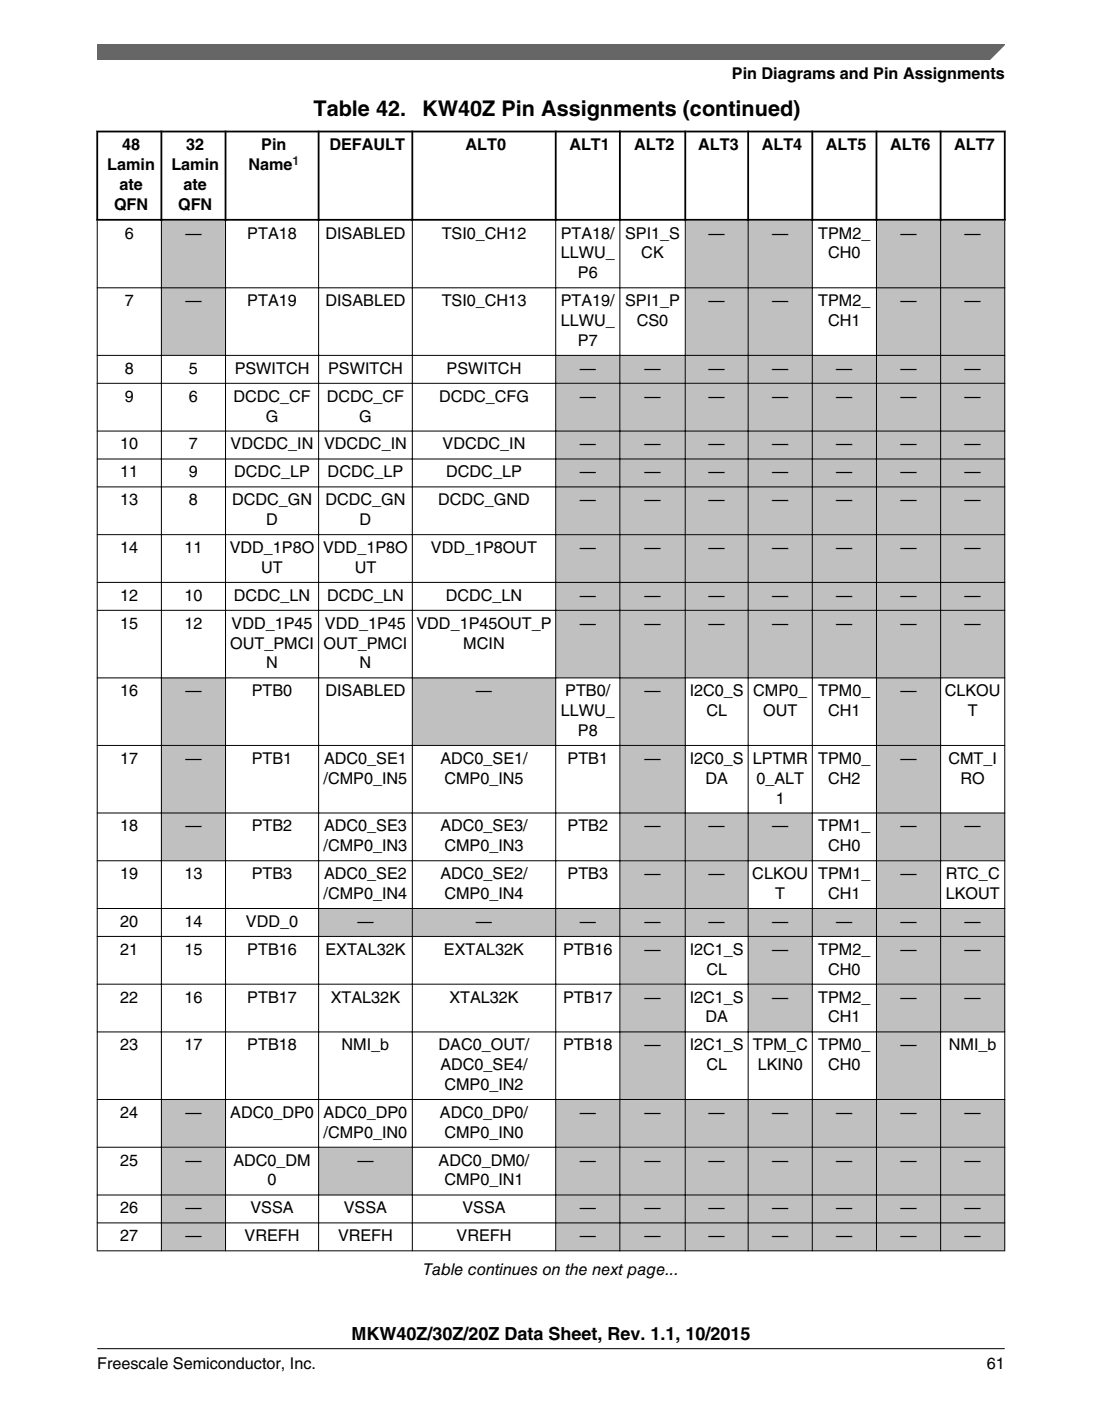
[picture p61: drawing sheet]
<svg xmlns="http://www.w3.org/2000/svg" width="216mm" height="274mm" viewBox="0 0 216 274" stroke-linecap="round" stroke-linejoin="round" font-family="sans-serif">
<defs><g id="words">
<g font-size="4.2">
<text x="61.4" y="22.7">Table 42.</text>
<text x="82.7" y="22.7">KW40Z Pin Assignments (continued)</text>
</g>
<text font-size="3.5" x="68.8" y="262.3">MKW40Z/30Z/20Z Data Sheet, Rev. 1.1, 10/2015</text>
<g font-size="3.2">
<text x="143.4" y="15.5">Pin Diagrams and Pin Assignments</text>
<text x="23.9" y="29.4">48</text>
<text x="36.5" y="29.4">32</text>
<text x="51.2" y="29.4">Pin</text>
<text x="64.5" y="29.4">DEFAULT</text>
<text x="91.2" y="29.4">ALT0</text>
<text x="111.5" y="29.4">ALT1</text>
<text x="124.2" y="29.4">ALT2</text>
<text x="136.8" y="29.4">ALT3</text>
<text x="149.2" y="29.4">ALT4</text>
<text x="161.8" y="29.4">ALT5</text>
<text x="174.4" y="29.4">ALT6</text>
<text x="187" y="29.4">ALT7</text>
<text x="21" y="33.3">Lamin</text>
<text x="33.6" y="33.3">Lamin</text>
<text x="48.7" y="33.3">Name</text>
<text x="22.3" y="41.1">QFN</text>
<text x="23.4" y="37.2">ate</text>
<text x="34.9" y="41.1">QFN</text>
<text x="36" y="37.2">ate</text>
<text x="24.5" y="46.7">6</text>
<text x="36.3" y="46.7">—</text>
<text x="48.4" y="46.7">PTA18</text>
<text x="63.7" y="46.7">DISABLED</text>
<text x="86.5" y="46.7">TSI0_CH12</text>
<text x="109.9" y="46.7">PTA18/</text>
<text x="122.5" y="46.7">SPI1_S</text>
<text x="138.8" y="46.7">—</text>
<text x="151.3" y="46.7">—</text>
<text x="160.3" y="46.7">TPM2_</text>
<text x="176.4" y="46.7">—</text>
<text x="189" y="46.7">—</text>
<text x="109.9" y="50.6">LLWU_</text>
<text x="125.6" y="50.6">CK</text>
<text x="162.3" y="50.6">CH0</text>
<text x="24.5" y="60">7</text>
<text x="36.3" y="60">—</text>
<text x="48.4" y="60">PTA19</text>
<text x="63.7" y="60">DISABLED</text>
<text x="86.5" y="60">TSI0_CH13</text>
<text x="109.9" y="60">PTA19/</text>
<text x="113.2" y="54.5">P6</text>
<text x="122.5" y="60">SPI1_P</text>
<text x="138.8" y="60">—</text>
<text x="151.3" y="60">—</text>
<text x="160.3" y="60">TPM2_</text>
<text x="176.4" y="60">—</text>
<text x="189" y="60">—</text>
<text x="109.9" y="63.8">LLWU_</text>
<text x="124.8" y="63.8">CS0</text>
<text x="162.3" y="63.8">CH1</text>
<text x="113.2" y="67.7">P7</text>
<text x="24.5" y="73.2">8</text>
<text x="37" y="73.2">5</text>
<text x="46" y="73.2">PSWITCH</text>
<text x="64.3" y="73.2">PSWITCH</text>
<text x="87.5" y="73.2">PSWITCH</text>
<text x="113.6" y="73.2">—</text>
<text x="126.3" y="73.2">—</text>
<text x="138.8" y="73.2">—</text>
<text x="151.3" y="73.2">—</text>
<text x="163.8" y="73.2">—</text>
<text x="176.4" y="73.2">—</text>
<text x="189" y="73.2">—</text>
<text x="24.5" y="78.7">9</text>
<text x="37" y="78.7">6</text>
<text x="45.7" y="78.7">DCDC_CF</text>
<text x="52.1" y="82.5">G</text>
<text x="64" y="78.7">DCDC_CF</text>
<text x="70.4" y="82.5">G</text>
<text x="86" y="78.7">DCDC_CFG</text>
<text x="113.6" y="78.7">—</text>
<text x="126.3" y="78.7">—</text>
<text x="138.8" y="78.7">—</text>
<text x="151.3" y="78.7">—</text>
<text x="163.8" y="78.7">—</text>
<text x="176.4" y="78.7">—</text>
<text x="189" y="78.7">—</text>
<text x="23.6" y="88">10</text>
<text x="37" y="88">7</text>
<text x="45.2" y="88">VDCDC_IN</text>
<text x="63.5" y="88">VDCDC_IN</text>
<text x="86.7" y="88">VDCDC_IN</text>
<text x="113.6" y="88">—</text>
<text x="126.3" y="88">—</text>
<text x="138.8" y="88">—</text>
<text x="151.3" y="88">—</text>
<text x="163.8" y="88">—</text>
<text x="176.4" y="88">—</text>
<text x="189" y="88">—</text>
<text x="23.6" y="93.5">11</text>
<text x="37" y="93.5">9</text>
<text x="45.9" y="93.5">DCDC_LP</text>
<text x="64.2" y="93.5">DCDC_LP</text>
<text x="87.4" y="93.5">DCDC_LP</text>
<text x="113.6" y="93.5">—</text>
<text x="126.3" y="93.5">—</text>
<text x="138.8" y="93.5">—</text>
<text x="151.3" y="93.5">—</text>
<text x="163.8" y="93.5">—</text>
<text x="176.4" y="93.5">—</text>
<text x="189" y="93.5">—</text>
<text x="23.6" y="98.9">13</text>
<text x="37" y="98.9">8</text>
<text x="45.5" y="98.9">DCDC_GN</text>
<text x="63.8" y="98.9">DCDC_GN</text>
<text x="85.8" y="98.9">DCDC_GND</text>
<text x="113.6" y="98.9">—</text>
<text x="126.3" y="98.9">—</text>
<text x="138.8" y="98.9">—</text>
<text x="151.3" y="98.9">—</text>
<text x="163.8" y="98.9">—</text>
<text x="176.4" y="98.9">—</text>
<text x="189" y="98.9">—</text>
<text x="52.2" y="102.8">D</text>
<text x="70.5" y="102.8">D</text>
<text x="23.6" y="108.3">14</text>
<text x="36.1" y="108.3">11</text>
<text x="45" y="108.3">VDD_1P8O</text>
<text x="51.2" y="112.2">UT</text>
<text x="63.3" y="108.3">VDD_1P8O</text>
<text x="69.5" y="112.2">UT</text>
<text x="84.4" y="108.3">VDD_1P8OUT</text>
<text x="113.6" y="108.3">—</text>
<text x="126.3" y="108.3">—</text>
<text x="138.8" y="108.3">—</text>
<text x="151.3" y="108.3">—</text>
<text x="163.8" y="108.3">—</text>
<text x="176.4" y="108.3">—</text>
<text x="189" y="108.3">—</text>
<text x="23.6" y="117.6">12</text>
<text x="36.1" y="117.6">10</text>
<text x="45.8" y="117.6">DCDC_LN</text>
<text x="64.1" y="117.6">DCDC_LN</text>
<text x="87.3" y="117.6">DCDC_LN</text>
<text x="113.6" y="117.6">—</text>
<text x="126.3" y="117.6">—</text>
<text x="138.8" y="117.6">—</text>
<text x="151.3" y="117.6">—</text>
<text x="163.8" y="117.6">—</text>
<text x="176.4" y="117.6">—</text>
<text x="189" y="117.6">—</text>
<text x="23.6" y="123.1">15</text>
<text x="36.1" y="123.1">12</text>
<text x="45.4" y="123.1">VDD_1P45</text>
<text x="63.7" y="123.1">VDD_1P45</text>
<text x="81.6" y="123.1">VDD_1P45OUT_P</text>
<text x="113.6" y="123.1">—</text>
<text x="126.3" y="123.1">—</text>
<text x="138.8" y="123.1">—</text>
<text x="151.3" y="123.1">—</text>
<text x="163.8" y="123.1">—</text>
<text x="176.4" y="123.1">—</text>
<text x="189" y="123.1">—</text>
<text x="45.1" y="127">OUT_PMCI</text>
<text x="52.2" y="130.9">N</text>
<text x="63.4" y="127">OUT_PMCI</text>
<text x="70.5" y="130.9">N</text>
<text x="90.8" y="127">MCIN</text>
<text x="23.6" y="136.3">16</text>
<text x="36.3" y="136.3">—</text>
<text x="49.3" y="136.3">PTB0</text>
<text x="63.7" y="136.3">DISABLED</text>
<text x="93.2" y="136.3">—</text>
<text x="110.7" y="136.3">PTB0/</text>
<text x="126.3" y="136.3">—</text>
<text x="135.1" y="136.3">I2C0_S</text>
<text x="147.6" y="136.3">CMP0_</text>
<text x="160.3" y="136.3">TPM0_</text>
<text x="176.4" y="136.3">—</text>
<text x="185.1" y="136.3">CLKOU</text>
<text x="109.9" y="140.2">LLWU_</text>
<text x="138.4" y="140.2">CL</text>
<text x="149.5" y="140.2">OUT</text>
<text x="162.3" y="140.2">CH1</text>
<text x="189.6" y="140.2">T</text>
<text x="23.6" y="149.6">17</text>
<text x="36.3" y="149.6">—</text>
<text x="49.3" y="149.6">PTB1</text>
<text x="63.5" y="149.6">ADC0_SE1</text>
<text x="86.3" y="149.6">ADC0_SE1/</text>
<text x="111.2" y="149.6">PTB1</text>
<text x="113.2" y="144.1">P8</text>
<text x="126.3" y="149.6">—</text>
<text x="135.1" y="149.6">I2C0_S</text>
<text x="147.5" y="149.6">LPTMR</text>
<text x="160.3" y="149.6">TPM0_</text>
<text x="176.4" y="149.6">—</text>
<text x="185.8" y="149.6">CMT_I</text>
<text x="63.4" y="153.4">/CMP0_IN5</text>
<text x="87.1" y="153.4">CMP0_IN5</text>
<text x="138.2" y="153.4">DA</text>
<text x="148.2" y="153.4">0_ALT</text>
<text x="162.3" y="153.4">CH2</text>
<text x="188.2" y="153.4">RO</text>
<text x="152" y="157.3">1</text>
<text x="23.6" y="162.8">18</text>
<text x="36.3" y="162.8">—</text>
<text x="49.3" y="162.8">PTB2</text>
<text x="63.4" y="166.7">/CMP0_IN3</text>
<text x="63.5" y="162.8">ADC0_SE3</text>
<text x="86.3" y="162.8">ADC0_SE3/</text>
<text x="87.1" y="166.7">CMP0_IN3</text>
<text x="111.2" y="162.8">PTB2</text>
<text x="126.3" y="162.8">—</text>
<text x="138.8" y="162.8">—</text>
<text x="151.3" y="162.8">—</text>
<text x="160.3" y="162.8">TPM1_</text>
<text x="162.3" y="166.7">CH0</text>
<text x="176.4" y="162.8">—</text>
<text x="189" y="162.8">—</text>
<text x="23.6" y="172.1">19</text>
<text x="36.1" y="172.1">13</text>
<text x="49.3" y="172.1">PTB3</text>
<text x="63.5" y="172.1">ADC0_SE2</text>
<text x="86.3" y="172.1">ADC0_SE2/</text>
<text x="111.2" y="172.1">PTB3</text>
<text x="126.3" y="172.1">—</text>
<text x="138.8" y="172.1">—</text>
<text x="147.4" y="172.1">CLKOU</text>
<text x="160.3" y="172.1">TPM1_</text>
<text x="176.4" y="172.1">—</text>
<text x="185.3" y="172.1">RTC_C</text>
<text x="63.4" y="176">/CMP0_IN4</text>
<text x="87.1" y="176">CMP0_IN4</text>
<text x="151.9" y="176">T</text>
<text x="162.3" y="176">CH1</text>
<text x="185.3" y="176">LKOUT</text>
<text x="23.6" y="181.5">20</text>
<text x="36.1" y="181.5">14</text>
<text x="48.2" y="181.5">VDD_0</text>
<text x="70" y="181.5">—</text>
<text x="93.2" y="181.5">—</text>
<text x="113.6" y="181.5">—</text>
<text x="126.3" y="181.5">—</text>
<text x="138.8" y="181.5">—</text>
<text x="151.3" y="181.5">—</text>
<text x="163.8" y="181.5">—</text>
<text x="176.4" y="181.5">—</text>
<text x="189" y="181.5">—</text>
<text x="23.6" y="187">21</text>
<text x="36.1" y="187">15</text>
<text x="48.4" y="187">PTB16</text>
<text x="63.7" y="187">EXTAL32K</text>
<text x="87" y="187">EXTAL32K</text>
<text x="110.3" y="187">PTB16</text>
<text x="126.3" y="187">—</text>
<text x="135.1" y="187">I2C1_S</text>
<text x="138.4" y="190.8">CL</text>
<text x="151.3" y="187">—</text>
<text x="160.3" y="187">TPM2_</text>
<text x="162.3" y="190.8">CH0</text>
<text x="176.4" y="187">—</text>
<text x="189" y="187">—</text>
<text x="23.6" y="196.3">22</text>
<text x="36.1" y="196.3">16</text>
<text x="48.4" y="196.3">PTB17</text>
<text x="64.8" y="196.3">XTAL32K</text>
<text x="88" y="196.3">XTAL32K</text>
<text x="110.3" y="196.3">PTB17</text>
<text x="126.3" y="196.3">—</text>
<text x="135.1" y="196.3">I2C1_S</text>
<text x="151.3" y="196.3">—</text>
<text x="160.3" y="196.3">TPM2_</text>
<text x="176.4" y="196.3">—</text>
<text x="189" y="196.3">—</text>
<text x="138.2" y="200.2">DA</text>
<text x="162.3" y="200.2">CH1</text>
<text x="23.6" y="205.7">23</text>
<text x="36.1" y="205.7">17</text>
<text x="48.4" y="205.7">PTB18</text>
<text x="66.9" y="205.7">NMI_b</text>
<text x="85.9" y="205.7">DAC0_OUT/</text>
<text x="86.3" y="209.5">ADC0_SE4/</text>
<text x="110.3" y="205.7">PTB18</text>
<text x="126.3" y="205.7">—</text>
<text x="135.1" y="205.7">I2C1_S</text>
<text x="138.4" y="209.5">CL</text>
<text x="147.5" y="205.7">TPM_C</text>
<text x="148.5" y="209.5">LKIN0</text>
<text x="160.3" y="205.7">TPM0_</text>
<text x="162.3" y="209.5">CH0</text>
<text x="176.4" y="205.7">—</text>
<text x="185.9" y="205.7">NMI_b</text>
<text x="87.1" y="213.4">CMP0_IN2</text>
<text x="23.6" y="218.9">24</text>
<text x="36.3" y="218.9">—</text>
<text x="45.1" y="218.9">ADC0_DP0</text>
<text x="63.4" y="218.9">ADC0_DP0</text>
<text x="86.2" y="218.9">ADC0_DP0/</text>
<text x="113.6" y="218.9">—</text>
<text x="126.3" y="218.9">—</text>
<text x="138.8" y="218.9">—</text>
<text x="151.3" y="218.9">—</text>
<text x="163.8" y="218.9">—</text>
<text x="176.4" y="218.9">—</text>
<text x="189" y="218.9">—</text>
<text x="63.4" y="222.8">/CMP0_IN0</text>
<text x="87.1" y="222.8">CMP0_IN0</text>
<text x="23.6" y="228.2">25</text>
<text x="36.3" y="228.2">—</text>
<text x="45.7" y="228.2">ADC0_DM</text>
<text x="52.4" y="232.1">0</text>
<text x="70" y="228.2">—</text>
<text x="85.9" y="228.2">ADC0_DM0/</text>
<text x="87.1" y="232.1">CMP0_IN1</text>
<text x="113.6" y="228.2">—</text>
<text x="126.3" y="228.2">—</text>
<text x="138.8" y="228.2">—</text>
<text x="151.3" y="228.2">—</text>
<text x="163.8" y="228.2">—</text>
<text x="176.4" y="228.2">—</text>
<text x="189" y="228.2">—</text>
<text x="23.6" y="237.6">26</text>
<text x="36.3" y="237.6">—</text>
<text x="49.1" y="237.6">VSSA</text>
<text x="67.4" y="237.6">VSSA</text>
<text x="90.6" y="237.6">VSSA</text>
<text x="113.6" y="237.6">—</text>
<text x="126.3" y="237.6">—</text>
<text x="138.8" y="237.6">—</text>
<text x="151.3" y="237.6">—</text>
<text x="163.8" y="237.6">—</text>
<text x="176.4" y="237.6">—</text>
<text x="189" y="237.6">—</text>
<text x="23.6" y="243.1">27</text>
<text x="36.3" y="243.1">—</text>
<text x="47.9" y="243.1">VREFH</text>
<text x="66.2" y="243.1">VREFH</text>
<text x="89.4" y="243.1">VREFH</text>
<text x="113.6" y="243.1">—</text>
<text x="126.3" y="243.1">—</text>
<text x="138.8" y="243.1">—</text>
<text x="151.3" y="243.1">—</text>
<text x="163.8" y="243.1">—</text>
<text x="176.4" y="243.1">—</text>
<text x="189" y="243.1">—</text>
<text x="82.9" y="249.6">Table continues on the next page...</text>
<text x="19" y="268">Freescale Semiconductor, Inc.</text>
<text x="193.3" y="268">61</text>
</g>
<text font-size="2.4" fill="#00f" x="57.3" y="32.3">1</text>
</g></defs>
<path d="M31.7 43.2h12.4v13.1h-12.4z" fill-rule="evenodd" fill="#c0c0c0"/>
<g fill="#fff">
<path d="M44.3 43.2h18v13.1h-18z" fill-rule="evenodd"/>
<path d="M62.5 43.2h18.2v13.1h-18.2z" fill-rule="evenodd"/>
<path d="M80.9 43.2h27.9v13.1h-27.9z" fill-rule="evenodd"/>
<path d="M109 43.2h12.4v13.1h-12.4z" fill-rule="evenodd"/>
<path d="M121.5 43.2h12.7v13.1h-12.7z" fill-rule="evenodd"/>
</g>
<g fill="#c0c0c0">
<path d="M134.3 43.2h12.2v13.1h-12.2z" fill-rule="evenodd"/>
<path d="M146.7 43.2h12.4v13.1h-12.4z" fill-rule="evenodd"/>
</g>
<path d="M159.2 43.2h12.4v13.1h-12.4z" fill-rule="evenodd" fill="#fff"/>
<g fill="#c0c0c0">
<path d="M171.8 43.2h12.4v13.1h-12.4z" fill-rule="evenodd"/>
<path d="M184.4 43.2h12.4v13.1h-12.4z" fill-rule="evenodd"/>
</g>
<path d="M19.1 56.4h12.4v13.1h-12.4z" fill-rule="evenodd" fill="#fff"/>
<path d="M31.7 56.4h12.4v13.1h-12.4z" fill-rule="evenodd" fill="#c0c0c0"/>
<g fill="#fff">
<path d="M44.3 56.4h18v13.1h-18z" fill-rule="evenodd"/>
<path d="M62.5 56.4h18.2v13.1h-18.2z" fill-rule="evenodd"/>
<path d="M80.9 56.4h27.9v13.1h-27.9z" fill-rule="evenodd"/>
<path d="M109 56.4h12.4v13.1h-12.4z" fill-rule="evenodd"/>
<path d="M121.5 56.4h12.7v13.1h-12.7z" fill-rule="evenodd"/>
</g>
<g fill="#c0c0c0">
<path d="M134.3 56.4h12.2v13.1h-12.2z" fill-rule="evenodd"/>
<path d="M146.7 56.4h12.4v13.1h-12.4z" fill-rule="evenodd"/>
</g>
<path d="M159.2 56.4h12.4v13.1h-12.4z" fill-rule="evenodd" fill="#fff"/>
<g fill="#c0c0c0">
<path d="M171.8 56.4h12.4v13.1h-12.4z" fill-rule="evenodd"/>
<path d="M184.4 56.4h12.4v13.1h-12.4z" fill-rule="evenodd"/>
</g>
<g fill="#fff">
<path d="M19.1 69.7h12.4v5.3h-12.4z" fill-rule="evenodd"/>
<path d="M31.7 69.7h12.4v5.3h-12.4z" fill-rule="evenodd"/>
<path d="M44.3 69.7h18v5.3h-18z" fill-rule="evenodd"/>
<path d="M62.5 69.7h18.2v5.3h-18.2z" fill-rule="evenodd"/>
<path d="M80.9 69.7h27.9v5.3h-27.9z" fill-rule="evenodd"/>
</g>
<g fill="#c0c0c0">
<path d="M109 69.7h12.4v5.3h-12.4z" fill-rule="evenodd"/>
<path d="M121.5 69.7h12.7v5.3h-12.7z" fill-rule="evenodd"/>
<path d="M134.3 69.7h12.2v5.3h-12.2z" fill-rule="evenodd"/>
<path d="M146.7 69.7h12.4v5.3h-12.4z" fill-rule="evenodd"/>
<path d="M159.2 69.7h12.4v5.3h-12.4z" fill-rule="evenodd"/>
<path d="M171.8 69.7h12.4v5.3h-12.4z" fill-rule="evenodd"/>
<path d="M184.4 69.7h12.4v5.3h-12.4z" fill-rule="evenodd"/>
</g>
<g fill="#fff">
<path d="M19.1 75.1h12.4v9.2h-12.4z" fill-rule="evenodd"/>
<path d="M31.7 75.1h12.4v9.2h-12.4z" fill-rule="evenodd"/>
<path d="M44.3 75.1h18v9.2h-18z" fill-rule="evenodd"/>
<path d="M62.5 75.1h18.2v9.2h-18.2z" fill-rule="evenodd"/>
<path d="M80.9 75.1h27.9v9.2h-27.9z" fill-rule="evenodd"/>
</g>
<g fill="#c0c0c0">
<path d="M109 75.1h12.4v9.2h-12.4z" fill-rule="evenodd"/>
<path d="M121.5 75.1h12.7v9.2h-12.7z" fill-rule="evenodd"/>
<path d="M134.3 75.1h12.2v9.2h-12.2z" fill-rule="evenodd"/>
<path d="M146.7 75.1h12.4v9.2h-12.4z" fill-rule="evenodd"/>
<path d="M159.2 75.1h12.4v9.2h-12.4z" fill-rule="evenodd"/>
<path d="M171.8 75.1h12.4v9.2h-12.4z" fill-rule="evenodd"/>
<path d="M184.4 75.1h12.4v9.2h-12.4z" fill-rule="evenodd"/>
</g>
<g fill="#fff">
<path d="M19.1 84.5h12.4v5.3h-12.4z" fill-rule="evenodd"/>
<path d="M31.7 84.5h12.4v5.3h-12.4z" fill-rule="evenodd"/>
<path d="M44.3 84.5h18v5.3h-18z" fill-rule="evenodd"/>
<path d="M62.5 84.5h18.2v5.3h-18.2z" fill-rule="evenodd"/>
<path d="M80.9 84.5h27.9v5.3h-27.9z" fill-rule="evenodd"/>
</g>
<g fill="#c0c0c0">
<path d="M109 84.5h12.4v5.3h-12.4z" fill-rule="evenodd"/>
<path d="M121.5 84.5h12.7v5.3h-12.7z" fill-rule="evenodd"/>
<path d="M134.3 84.5h12.2v5.3h-12.2z" fill-rule="evenodd"/>
<path d="M146.7 84.5h12.4v5.3h-12.4z" fill-rule="evenodd"/>
<path d="M159.2 84.5h12.4v5.3h-12.4z" fill-rule="evenodd"/>
<path d="M171.8 84.5h12.4v5.3h-12.4z" fill-rule="evenodd"/>
<path d="M184.4 84.5h12.4v5.3h-12.4z" fill-rule="evenodd"/>
</g>
<g fill="#fff">
<path d="M19.1 90h12.4v5.2h-12.4z" fill-rule="evenodd"/>
<path d="M31.7 90h12.4v5.2h-12.4z" fill-rule="evenodd"/>
<path d="M44.3 90h18v5.2h-18z" fill-rule="evenodd"/>
<path d="M62.5 90h18.2v5.2h-18.2z" fill-rule="evenodd"/>
<path d="M80.9 90h27.9v5.2h-27.9z" fill-rule="evenodd"/>
</g>
<g fill="#c0c0c0">
<path d="M109 90h12.4v5.2h-12.4z" fill-rule="evenodd"/>
<path d="M121.5 90h12.7v5.2h-12.7z" fill-rule="evenodd"/>
<path d="M134.3 90h12.2v5.2h-12.2z" fill-rule="evenodd"/>
<path d="M146.7 90h12.4v5.2h-12.4z" fill-rule="evenodd"/>
<path d="M159.2 90h12.4v5.2h-12.4z" fill-rule="evenodd"/>
<path d="M171.8 90h12.4v5.2h-12.4z" fill-rule="evenodd"/>
<path d="M184.4 90h12.4v5.2h-12.4z" fill-rule="evenodd"/>
</g>
<g fill="#fff">
<path d="M19.1 95.4h12.4v9.2h-12.4z" fill-rule="evenodd"/>
<path d="M31.7 95.4h12.4v9.2h-12.4z" fill-rule="evenodd"/>
<path d="M44.3 95.4h18v9.2h-18z" fill-rule="evenodd"/>
<path d="M62.5 95.4h18.2v9.2h-18.2z" fill-rule="evenodd"/>
<path d="M80.9 95.4h27.9v9.2h-27.9z" fill-rule="evenodd"/>
</g>
<g fill="#c0c0c0">
<path d="M109 95.4h12.4v9.2h-12.4z" fill-rule="evenodd"/>
<path d="M121.5 95.4h12.7v9.2h-12.7z" fill-rule="evenodd"/>
<path d="M134.3 95.4h12.2v9.2h-12.2z" fill-rule="evenodd"/>
<path d="M146.7 95.4h12.4v9.2h-12.4z" fill-rule="evenodd"/>
<path d="M159.2 95.4h12.4v9.2h-12.4z" fill-rule="evenodd"/>
<path d="M171.8 95.4h12.4v9.2h-12.4z" fill-rule="evenodd"/>
<path d="M184.4 95.4h12.4v9.2h-12.4z" fill-rule="evenodd"/>
</g>
<g fill="#fff">
<path d="M19.1 104.8h12.4v9.1h-12.4z" fill-rule="evenodd"/>
<path d="M31.7 104.8h12.4v9.1h-12.4z" fill-rule="evenodd"/>
<path d="M44.3 104.8h18v9.1h-18z" fill-rule="evenodd"/>
<path d="M62.5 104.8h18.2v9.1h-18.2z" fill-rule="evenodd"/>
<path d="M80.9 104.8h27.9v9.1h-27.9z" fill-rule="evenodd"/>
</g>
<g fill="#c0c0c0">
<path d="M109 104.8h12.4v9.1h-12.4z" fill-rule="evenodd"/>
<path d="M121.5 104.8h12.7v9.1h-12.7z" fill-rule="evenodd"/>
<path d="M134.3 104.8h12.2v9.1h-12.2z" fill-rule="evenodd"/>
<path d="M146.7 104.8h12.4v9.1h-12.4z" fill-rule="evenodd"/>
<path d="M159.2 104.8h12.4v9.1h-12.4z" fill-rule="evenodd"/>
<path d="M171.8 104.8h12.4v9.1h-12.4z" fill-rule="evenodd"/>
<path d="M184.4 104.8h12.4v9.1h-12.4z" fill-rule="evenodd"/>
</g>
<g fill="#fff">
<path d="M19.1 114.1h12.4v5.3h-12.4z" fill-rule="evenodd"/>
<path d="M31.7 114.1h12.4v5.3h-12.4z" fill-rule="evenodd"/>
<path d="M44.3 114.1h18v5.3h-18z" fill-rule="evenodd"/>
<path d="M62.5 114.1h18.2v5.3h-18.2z" fill-rule="evenodd"/>
<path d="M80.9 114.1h27.9v5.3h-27.9z" fill-rule="evenodd"/>
</g>
<g fill="#c0c0c0">
<path d="M109 114.1h12.4v5.3h-12.4z" fill-rule="evenodd"/>
<path d="M121.5 114.1h12.7v5.3h-12.7z" fill-rule="evenodd"/>
<path d="M134.3 114.1h12.2v5.3h-12.2z" fill-rule="evenodd"/>
<path d="M146.7 114.1h12.4v5.3h-12.4z" fill-rule="evenodd"/>
<path d="M159.2 114.1h12.4v5.3h-12.4z" fill-rule="evenodd"/>
<path d="M171.8 114.1h12.4v5.3h-12.4z" fill-rule="evenodd"/>
<path d="M184.4 114.1h12.4v5.3h-12.4z" fill-rule="evenodd"/>
</g>
<g fill="#fff">
<path d="M19.1 119.6h12.4v13h-12.4z" fill-rule="evenodd"/>
<path d="M31.7 119.6h12.4v13h-12.4z" fill-rule="evenodd"/>
<path d="M44.3 119.6h18v13h-18z" fill-rule="evenodd"/>
<path d="M62.5 119.6h18.2v13h-18.2z" fill-rule="evenodd"/>
<path d="M80.9 119.6h27.9v13h-27.9z" fill-rule="evenodd"/>
</g>
<g fill="#c0c0c0">
<path d="M109 119.6h12.4v13h-12.4z" fill-rule="evenodd"/>
<path d="M121.5 119.6h12.7v13h-12.7z" fill-rule="evenodd"/>
<path d="M134.3 119.6h12.2v13h-12.2z" fill-rule="evenodd"/>
<path d="M146.7 119.6h12.4v13h-12.4z" fill-rule="evenodd"/>
<path d="M159.2 119.6h12.4v13h-12.4z" fill-rule="evenodd"/>
<path d="M171.8 119.6h12.4v13h-12.4z" fill-rule="evenodd"/>
<path d="M184.4 119.6h12.4v13h-12.4z" fill-rule="evenodd"/>
</g>
<path d="M19.1 132.8h12.4v13.1h-12.4z" fill-rule="evenodd" fill="#fff"/>
<path d="M31.7 132.8h12.4v13.1h-12.4z" fill-rule="evenodd" fill="#c0c0c0"/>
<g fill="#fff">
<path d="M44.3 132.8h18v13.1h-18z" fill-rule="evenodd"/>
<path d="M62.5 132.8h18.2v13.1h-18.2z" fill-rule="evenodd"/>
</g>
<path d="M80.9 132.8h27.9v13.1h-27.9z" fill-rule="evenodd" fill="#c0c0c0"/>
<path d="M109 132.8h12.4v13.1h-12.4z" fill-rule="evenodd" fill="#fff"/>
<path d="M121.5 132.8h12.7v13.1h-12.7z" fill-rule="evenodd" fill="#c0c0c0"/>
<g fill="#fff">
<path d="M134.3 132.8h12.2v13.1h-12.2z" fill-rule="evenodd"/>
<path d="M146.7 132.8h12.4v13.1h-12.4z" fill-rule="evenodd"/>
<path d="M159.2 132.8h12.4v13.1h-12.4z" fill-rule="evenodd"/>
</g>
<path d="M171.8 132.8h12.4v13.1h-12.4z" fill-rule="evenodd" fill="#c0c0c0"/>
<g fill="#fff">
<path d="M184.4 132.8h12.4v13.1h-12.4z" fill-rule="evenodd"/>
<path d="M19.1 146h12.4v13.1h-12.4z" fill-rule="evenodd"/>
</g>
<path d="M31.7 146h12.4v13.1h-12.4z" fill-rule="evenodd" fill="#c0c0c0"/>
<g fill="#fff">
<path d="M44.3 146h18v13.1h-18z" fill-rule="evenodd"/>
<path d="M62.5 146h18.2v13.1h-18.2z" fill-rule="evenodd"/>
<path d="M80.9 146h27.9v13.1h-27.9z" fill-rule="evenodd"/>
<path d="M109 146h12.4v13.1h-12.4z" fill-rule="evenodd"/>
</g>
<path d="M121.5 146h12.7v13.1h-12.7z" fill-rule="evenodd" fill="#c0c0c0"/>
<g fill="#fff">
<path d="M134.3 146h12.2v13.1h-12.2z" fill-rule="evenodd"/>
<path d="M146.7 146h12.4v13.1h-12.4z" fill-rule="evenodd"/>
<path d="M159.2 146h12.4v13.1h-12.4z" fill-rule="evenodd"/>
</g>
<path d="M171.8 146h12.4v13.1h-12.4z" fill-rule="evenodd" fill="#c0c0c0"/>
<g fill="#fff">
<path d="M184.4 146h12.4v13.1h-12.4z" fill-rule="evenodd"/>
<path d="M19.1 159.3h12.4v9.2h-12.4z" fill-rule="evenodd"/>
</g>
<path d="M31.7 159.3h12.4v9.2h-12.4z" fill-rule="evenodd" fill="#c0c0c0"/>
<g fill="#fff">
<path d="M44.3 159.3h18v9.2h-18z" fill-rule="evenodd"/>
<path d="M62.5 159.3h18.2v9.2h-18.2z" fill-rule="evenodd"/>
<path d="M80.9 159.3h27.9v9.2h-27.9z" fill-rule="evenodd"/>
<path d="M109 159.3h12.4v9.2h-12.4z" fill-rule="evenodd"/>
</g>
<g fill="#c0c0c0">
<path d="M121.5 159.3h12.7v9.2h-12.7z" fill-rule="evenodd"/>
<path d="M134.3 159.3h12.2v9.2h-12.2z" fill-rule="evenodd"/>
<path d="M146.7 159.3h12.4v9.2h-12.4z" fill-rule="evenodd"/>
</g>
<path d="M159.2 159.3h12.4v9.2h-12.4z" fill-rule="evenodd" fill="#fff"/>
<g fill="#c0c0c0">
<path d="M171.8 159.3h12.4v9.2h-12.4z" fill-rule="evenodd"/>
<path d="M184.4 159.3h12.4v9.2h-12.4z" fill-rule="evenodd"/>
</g>
<g fill="#fff">
<path d="M19.1 168.6h12.4v9.2h-12.4z" fill-rule="evenodd"/>
<path d="M31.7 168.6h12.4v9.2h-12.4z" fill-rule="evenodd"/>
<path d="M44.3 168.6h18v9.2h-18z" fill-rule="evenodd"/>
<path d="M62.5 168.6h18.2v9.2h-18.2z" fill-rule="evenodd"/>
<path d="M80.9 168.6h27.9v9.2h-27.9z" fill-rule="evenodd"/>
<path d="M109 168.6h12.4v9.2h-12.4z" fill-rule="evenodd"/>
</g>
<g fill="#c0c0c0">
<path d="M121.5 168.6h12.7v9.2h-12.7z" fill-rule="evenodd"/>
<path d="M134.3 168.6h12.2v9.2h-12.2z" fill-rule="evenodd"/>
</g>
<g fill="#fff">
<path d="M146.7 168.6h12.4v9.2h-12.4z" fill-rule="evenodd"/>
<path d="M159.2 168.6h12.4v9.2h-12.4z" fill-rule="evenodd"/>
</g>
<path d="M171.8 168.6h12.4v9.2h-12.4z" fill-rule="evenodd" fill="#c0c0c0"/>
<g fill="#fff">
<path d="M184.4 168.6h12.4v9.2h-12.4z" fill-rule="evenodd"/>
<path d="M19.1 178h12.4v5.3h-12.4z" fill-rule="evenodd"/>
<path d="M31.7 178h12.4v5.3h-12.4z" fill-rule="evenodd"/>
<path d="M44.3 178h18v5.3h-18z" fill-rule="evenodd"/>
</g>
<g fill="#c0c0c0">
<path d="M62.5 178h18.2v5.3h-18.2z" fill-rule="evenodd"/>
<path d="M80.9 178h27.9v5.3h-27.9z" fill-rule="evenodd"/>
<path d="M109 178h12.4v5.3h-12.4z" fill-rule="evenodd"/>
<path d="M121.5 178h12.7v5.3h-12.7z" fill-rule="evenodd"/>
<path d="M134.3 178h12.2v5.3h-12.2z" fill-rule="evenodd"/>
<path d="M146.7 178h12.4v5.3h-12.4z" fill-rule="evenodd"/>
<path d="M159.2 178h12.4v5.3h-12.4z" fill-rule="evenodd"/>
<path d="M171.8 178h12.4v5.3h-12.4z" fill-rule="evenodd"/>
<path d="M184.4 178h12.4v5.3h-12.4z" fill-rule="evenodd"/>
</g>
<g fill="#fff">
<path d="M19.1 183.4h12.4v9.2h-12.4z" fill-rule="evenodd"/>
<path d="M31.7 183.4h12.4v9.2h-12.4z" fill-rule="evenodd"/>
<path d="M44.3 183.4h18v9.2h-18z" fill-rule="evenodd"/>
<path d="M62.5 183.4h18.2v9.2h-18.2z" fill-rule="evenodd"/>
<path d="M80.9 183.4h27.9v9.2h-27.9z" fill-rule="evenodd"/>
<path d="M109 183.4h12.4v9.2h-12.4z" fill-rule="evenodd"/>
</g>
<path d="M121.5 183.4h12.7v9.2h-12.7z" fill-rule="evenodd" fill="#c0c0c0"/>
<path d="M134.3 183.4h12.2v9.2h-12.2z" fill-rule="evenodd" fill="#fff"/>
<path d="M146.7 183.4h12.4v9.2h-12.4z" fill-rule="evenodd" fill="#c0c0c0"/>
<path d="M159.2 183.4h12.4v9.2h-12.4z" fill-rule="evenodd" fill="#fff"/>
<g fill="#c0c0c0">
<path d="M171.8 183.4h12.4v9.2h-12.4z" fill-rule="evenodd"/>
<path d="M184.4 183.4h12.4v9.2h-12.4z" fill-rule="evenodd"/>
</g>
<g fill="#fff">
<path d="M19.1 192.8h12.4v9.2h-12.4z" fill-rule="evenodd"/>
<path d="M31.7 192.8h12.4v9.2h-12.4z" fill-rule="evenodd"/>
<path d="M44.3 192.8h18v9.2h-18z" fill-rule="evenodd"/>
<path d="M62.5 192.8h18.2v9.2h-18.2z" fill-rule="evenodd"/>
<path d="M80.9 192.8h27.9v9.2h-27.9z" fill-rule="evenodd"/>
<path d="M109 192.8h12.4v9.2h-12.4z" fill-rule="evenodd"/>
</g>
<path d="M121.5 192.8h12.7v9.2h-12.7z" fill-rule="evenodd" fill="#c0c0c0"/>
<path d="M134.3 192.8h12.2v9.2h-12.2z" fill-rule="evenodd" fill="#fff"/>
<path d="M146.7 192.8h12.4v9.2h-12.4z" fill-rule="evenodd" fill="#c0c0c0"/>
<path d="M159.2 192.8h12.4v9.2h-12.4z" fill-rule="evenodd" fill="#fff"/>
<g fill="#c0c0c0">
<path d="M171.8 192.8h12.4v9.2h-12.4z" fill-rule="evenodd"/>
<path d="M184.4 192.8h12.4v9.2h-12.4z" fill-rule="evenodd"/>
</g>
<g fill="#fff">
<path d="M19.1 202.1h12.4v13.1h-12.4z" fill-rule="evenodd"/>
<path d="M31.7 202.1h12.4v13.1h-12.4z" fill-rule="evenodd"/>
<path d="M44.3 202.1h18v13.1h-18z" fill-rule="evenodd"/>
<path d="M62.5 202.1h18.2v13.1h-18.2z" fill-rule="evenodd"/>
<path d="M80.9 202.1h27.9v13.1h-27.9z" fill-rule="evenodd"/>
<path d="M109 202.1h12.4v13.1h-12.4z" fill-rule="evenodd"/>
</g>
<path d="M121.5 202.1h12.7v13.1h-12.7z" fill-rule="evenodd" fill="#c0c0c0"/>
<g fill="#fff">
<path d="M134.3 202.1h12.2v13.1h-12.2z" fill-rule="evenodd"/>
<path d="M146.7 202.1h12.4v13.1h-12.4z" fill-rule="evenodd"/>
<path d="M159.2 202.1h12.4v13.1h-12.4z" fill-rule="evenodd"/>
</g>
<path d="M171.8 202.1h12.4v13.1h-12.4z" fill-rule="evenodd" fill="#c0c0c0"/>
<g fill="#fff">
<path d="M184.4 202.1h12.4v13.1h-12.4z" fill-rule="evenodd"/>
<path d="M19.1 215.4h12.4v9.1h-12.4z" fill-rule="evenodd"/>
</g>
<path d="M31.7 215.4h12.4v9.1h-12.4z" fill-rule="evenodd" fill="#c0c0c0"/>
<g fill="#fff">
<path d="M44.3 215.4h18v9.1h-18z" fill-rule="evenodd"/>
<path d="M62.5 215.4h18.2v9.1h-18.2z" fill-rule="evenodd"/>
<path d="M80.9 215.4h27.9v9.1h-27.9z" fill-rule="evenodd"/>
</g>
<g fill="#c0c0c0">
<path d="M109 215.4h12.4v9.1h-12.4z" fill-rule="evenodd"/>
<path d="M121.5 215.4h12.7v9.1h-12.7z" fill-rule="evenodd"/>
<path d="M134.3 215.4h12.2v9.1h-12.2z" fill-rule="evenodd"/>
<path d="M146.7 215.4h12.4v9.1h-12.4z" fill-rule="evenodd"/>
<path d="M159.2 215.4h12.4v9.1h-12.4z" fill-rule="evenodd"/>
<path d="M171.8 215.4h12.4v9.1h-12.4z" fill-rule="evenodd"/>
<path d="M184.4 215.4h12.4v9.1h-12.4z" fill-rule="evenodd"/>
</g>
<path d="M19.1 224.7h12.4v9.2h-12.4z" fill-rule="evenodd" fill="#fff"/>
<path d="M31.7 224.7h12.4v9.2h-12.4z" fill-rule="evenodd" fill="#c0c0c0"/>
<path d="M44.3 224.7h18v9.2h-18z" fill-rule="evenodd" fill="#fff"/>
<path d="M62.5 224.7h18.2v9.2h-18.2z" fill-rule="evenodd" fill="#c0c0c0"/>
<path d="M80.9 224.7h27.9v9.2h-27.9z" fill-rule="evenodd" fill="#fff"/>
<g fill="#c0c0c0">
<path d="M109 224.7h12.4v9.2h-12.4z" fill-rule="evenodd"/>
<path d="M121.5 224.7h12.7v9.2h-12.7z" fill-rule="evenodd"/>
<path d="M134.3 224.7h12.2v9.2h-12.2z" fill-rule="evenodd"/>
<path d="M146.7 224.7h12.4v9.2h-12.4z" fill-rule="evenodd"/>
<path d="M159.2 224.7h12.4v9.2h-12.4z" fill-rule="evenodd"/>
<path d="M171.8 224.7h12.4v9.2h-12.4z" fill-rule="evenodd"/>
<path d="M184.4 224.7h12.4v9.2h-12.4z" fill-rule="evenodd"/>
</g>
<path d="M19.1 234.1h12.4v5.3h-12.4z" fill-rule="evenodd" fill="#fff"/>
<path d="M31.7 234.1h12.4v5.3h-12.4z" fill-rule="evenodd" fill="#c0c0c0"/>
<g fill="#fff">
<path d="M44.3 234.1h18v5.3h-18z" fill-rule="evenodd"/>
<path d="M62.5 234.1h18.2v5.3h-18.2z" fill-rule="evenodd"/>
<path d="M80.9 234.1h27.9v5.3h-27.9z" fill-rule="evenodd"/>
</g>
<g fill="#c0c0c0">
<path d="M109 234.1h12.4v5.3h-12.4z" fill-rule="evenodd"/>
<path d="M121.5 234.1h12.7v5.3h-12.7z" fill-rule="evenodd"/>
<path d="M134.3 234.1h12.2v5.3h-12.2z" fill-rule="evenodd"/>
<path d="M146.7 234.1h12.4v5.3h-12.4z" fill-rule="evenodd"/>
<path d="M159.2 234.1h12.4v5.3h-12.4z" fill-rule="evenodd"/>
<path d="M171.8 234.1h12.4v5.3h-12.4z" fill-rule="evenodd"/>
<path d="M184.4 234.1h12.4v5.3h-12.4z" fill-rule="evenodd"/>
</g>
<path d="M19.1 239.5h12.4v5.3h-12.4z" fill-rule="evenodd" fill="#fff"/>
<path d="M31.7 239.5h12.4v5.3h-12.4z" fill-rule="evenodd" fill="#c0c0c0"/>
<g fill="#fff">
<path d="M44.3 239.5h18v5.3h-18z" fill-rule="evenodd"/>
<path d="M62.5 239.5h18.2v5.3h-18.2z" fill-rule="evenodd"/>
<path d="M80.9 239.5h27.9v5.3h-27.9z" fill-rule="evenodd"/>
</g>
<g fill="#c0c0c0">
<path d="M109 239.5h12.4v5.3h-12.4z" fill-rule="evenodd"/>
<path d="M121.5 239.5h12.7v5.3h-12.7z" fill-rule="evenodd"/>
<path d="M134.3 239.5h12.2v5.3h-12.2z" fill-rule="evenodd"/>
<path d="M146.7 239.5h12.4v5.3h-12.4z" fill-rule="evenodd"/>
<path d="M159.2 239.5h12.4v5.3h-12.4z" fill-rule="evenodd"/>
<path d="M171.8 239.5h12.4v5.3h-12.4z" fill-rule="evenodd"/>
<path d="M184.4 239.5h12.4v5.3h-12.4z" fill-rule="evenodd"/>
</g>
<g fill="none" stroke="#000" stroke-width=".35">
<path d="M18.9 25.8h178.1M19 25.6v17.6M31.6 25.6v17.6M44.2 25.6v17.6M62.4 25.6v17.6M80.8 25.6v17.6M108.9 25.6v17.6M121.4 25.6v17.6M134.3 25.6v17.6M146.6 25.6v17.6M159.1 25.6v17.6M171.7 25.6v17.6"/>
<path d="M184.3 25.6v17.6M196.8 25.6v17.6M18.9 43h178.1"/>
</g>
<g fill="none" stroke="#000" stroke-width=".2">
<path d="M19 56.4h177.9M19 43.2v201.8M31.6 42.8v202.2M44.2 42.8v202.2M62.4 42.8v202.2M80.8 42.8v202.2M108.9 42.8v202.2M121.4 42.8v202.2M134.3 42.8v202.2M146.6 42.8v202.2M159.1 42.8v202.2M171.7 42.8v202.2"/>
<path d="M184.3 42.8v202.2M196.8 43.2v201.8M19 69.6h177.9M19 75.1h177.9M19 84.4h177.9M19 89.9h177.9M19 95.3h177.9M19 104.7h177.9M19 114h177.9M19 119.5h177.9M19 132.7h177.9M19 146h177.9"/>
<path d="M19 159.2h177.9M19 168.5h177.9M19 177.9h177.9M19 183.4h177.9M19 192.7h177.9M19 202.1h177.9M19 215.3h177.9M19 224.6h177.9M19 234h177.9M19 239.4h177.9M19 244.9h177.9"/>
</g>
<path d="M19 8.7h177.8l-5.6 3h-172.2z" fill="#666"/>
<path d="M19 11.7v-3h177.8l-3 3" fill="none" stroke="#666" stroke-width=".28"/>
<path d="M19 264.1h177.8" fill="none" stroke="#000" stroke-width=".2"/>
<use href="#words"/>
</svg>
